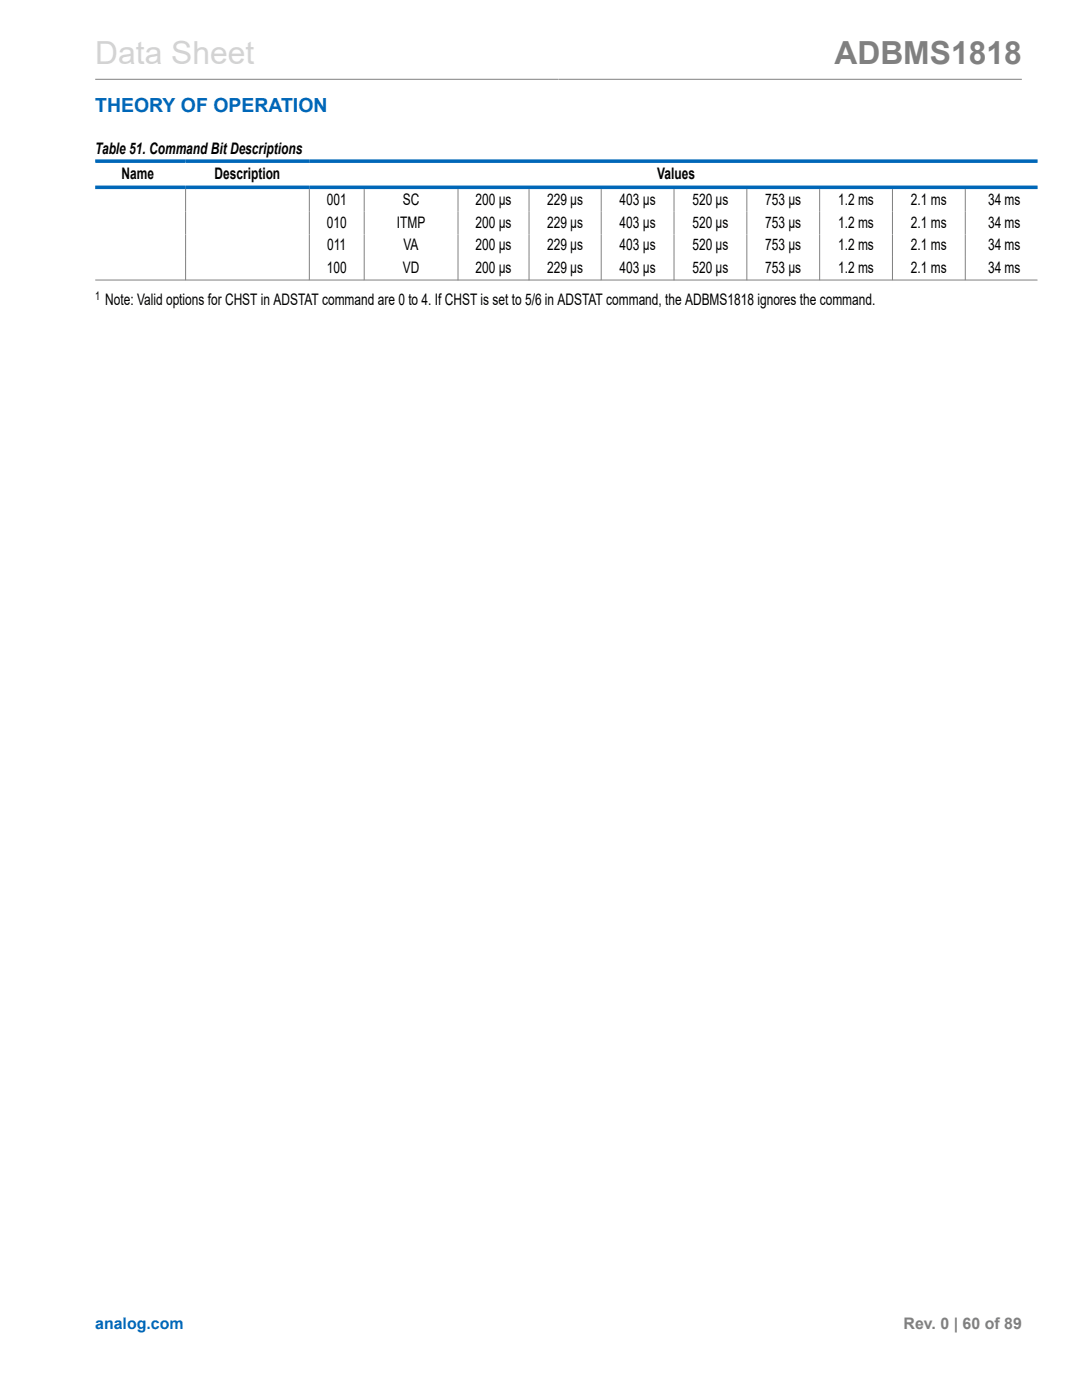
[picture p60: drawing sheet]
<svg xmlns="http://www.w3.org/2000/svg" width="216mm" height="279mm" viewBox="0 0 216 279" stroke-linecap="round" stroke-linejoin="round" font-family="sans-serif">
<defs><g id="words">
<text font-size="6.3" fill="#d3d3d3" x="19" y="12.7">Data Sheet</text>
<text font-size="6.3" fill="#808080" x="166.5" y="12.7">ADBMS1818</text>
<text font-size="3.9" fill="#0067b8" x="19" y="22.3">THEORY OF OPERATION</text>
<g font-size="3.2">
<text x="19" y="30.8">Table 51. Command Bit Descriptions</text>
<text x="24.2" y="35.7">Name</text>
<text x="42.8" y="35.7">Description</text>
<text x="131.1" y="35.7">Values</text>
<text x="65.2" y="40.9">001</text>
<text x="80.4" y="40.9">SC</text>
<text x="94.9" y="40.9">200 μs</text>
<text x="109.2" y="40.9">229 μs</text>
<text x="123.6" y="40.9">403 μs</text>
<text x="138.2" y="40.9">520 μs</text>
<text x="152.7" y="40.9">753 μs</text>
<text x="167.2" y="40.9">1.2 ms</text>
<text x="181.8" y="40.9">2.1 ms</text>
<text x="197.2" y="40.9">34 ms</text>
<text x="65.2" y="45.4">010</text>
<text x="79.2" y="45.4">ITMP</text>
<text x="94.9" y="45.4">200 μs</text>
<text x="109.2" y="45.4">229 μs</text>
<text x="123.6" y="45.4">403 μs</text>
<text x="138.2" y="45.4">520 μs</text>
<text x="152.7" y="45.4">753 μs</text>
<text x="167.2" y="45.4">1.2 ms</text>
<text x="181.8" y="45.4">2.1 ms</text>
<text x="197.2" y="45.4">34 ms</text>
<text x="65.3" y="49.9">011</text>
<text x="80.5" y="49.9">VA</text>
<text x="94.9" y="49.9">200 μs</text>
<text x="109.2" y="49.9">229 μs</text>
<text x="123.6" y="49.9">403 μs</text>
<text x="138.2" y="49.9">520 μs</text>
<text x="152.7" y="49.9">753 μs</text>
<text x="167.2" y="49.9">1.2 ms</text>
<text x="181.8" y="49.9">2.1 ms</text>
<text x="197.2" y="49.9">34 ms</text>
<text x="65.2" y="54.5">100</text>
<text x="80.4" y="54.5">VD</text>
<text x="94.9" y="54.5">200 μs</text>
<text x="109.2" y="54.5">229 μs</text>
<text x="123.6" y="54.5">403 μs</text>
<text x="138.2" y="54.5">520 μs</text>
<text x="152.7" y="54.5">753 μs</text>
<text x="167.2" y="54.5">1.2 ms</text>
<text x="181.8" y="54.5">2.1 ms</text>
<text x="197.2" y="54.5">34 ms</text>
<text x="21" y="60.9">Note: Valid options for CHST in ADSTAT command are 0 to 4. If CHST is set to 5/6 in ADSTAT command, the ADBMS1818 ignores the command.</text>
</g>
<text font-size="3.2" fill="#0067b8" x="19" y="265.3">analog.com</text>
<text font-size="3.2" fill="#808080" x="180.3" y="265.3">Rev. 0 | 60 of 89</text>
<text font-size="2.4" x="19" y="59.9">1</text>
</g></defs>
<g fill="none" stroke="#808080" stroke-width=".2">
<path d="M19 15.8h184.9M37 37.7v18.3M61.7 37.7v18.3M72.7 37.7v18.3M91.4 37.7v18.3M105.6 37.7v18.3M120 37.7v18.3M134.5 37.7v18.3M149 37.7v18.3M163.6 37.7v18.3M178.1 37.7v18.3M192.6 37.7v18.3"/>
<path d="M19 55.9h188"/>
</g>
<path d="M19 32.2h188M19 37.4h188" fill="none" stroke="#0067b8" stroke-width=".71"/>
<use href="#words"/>
</svg>
